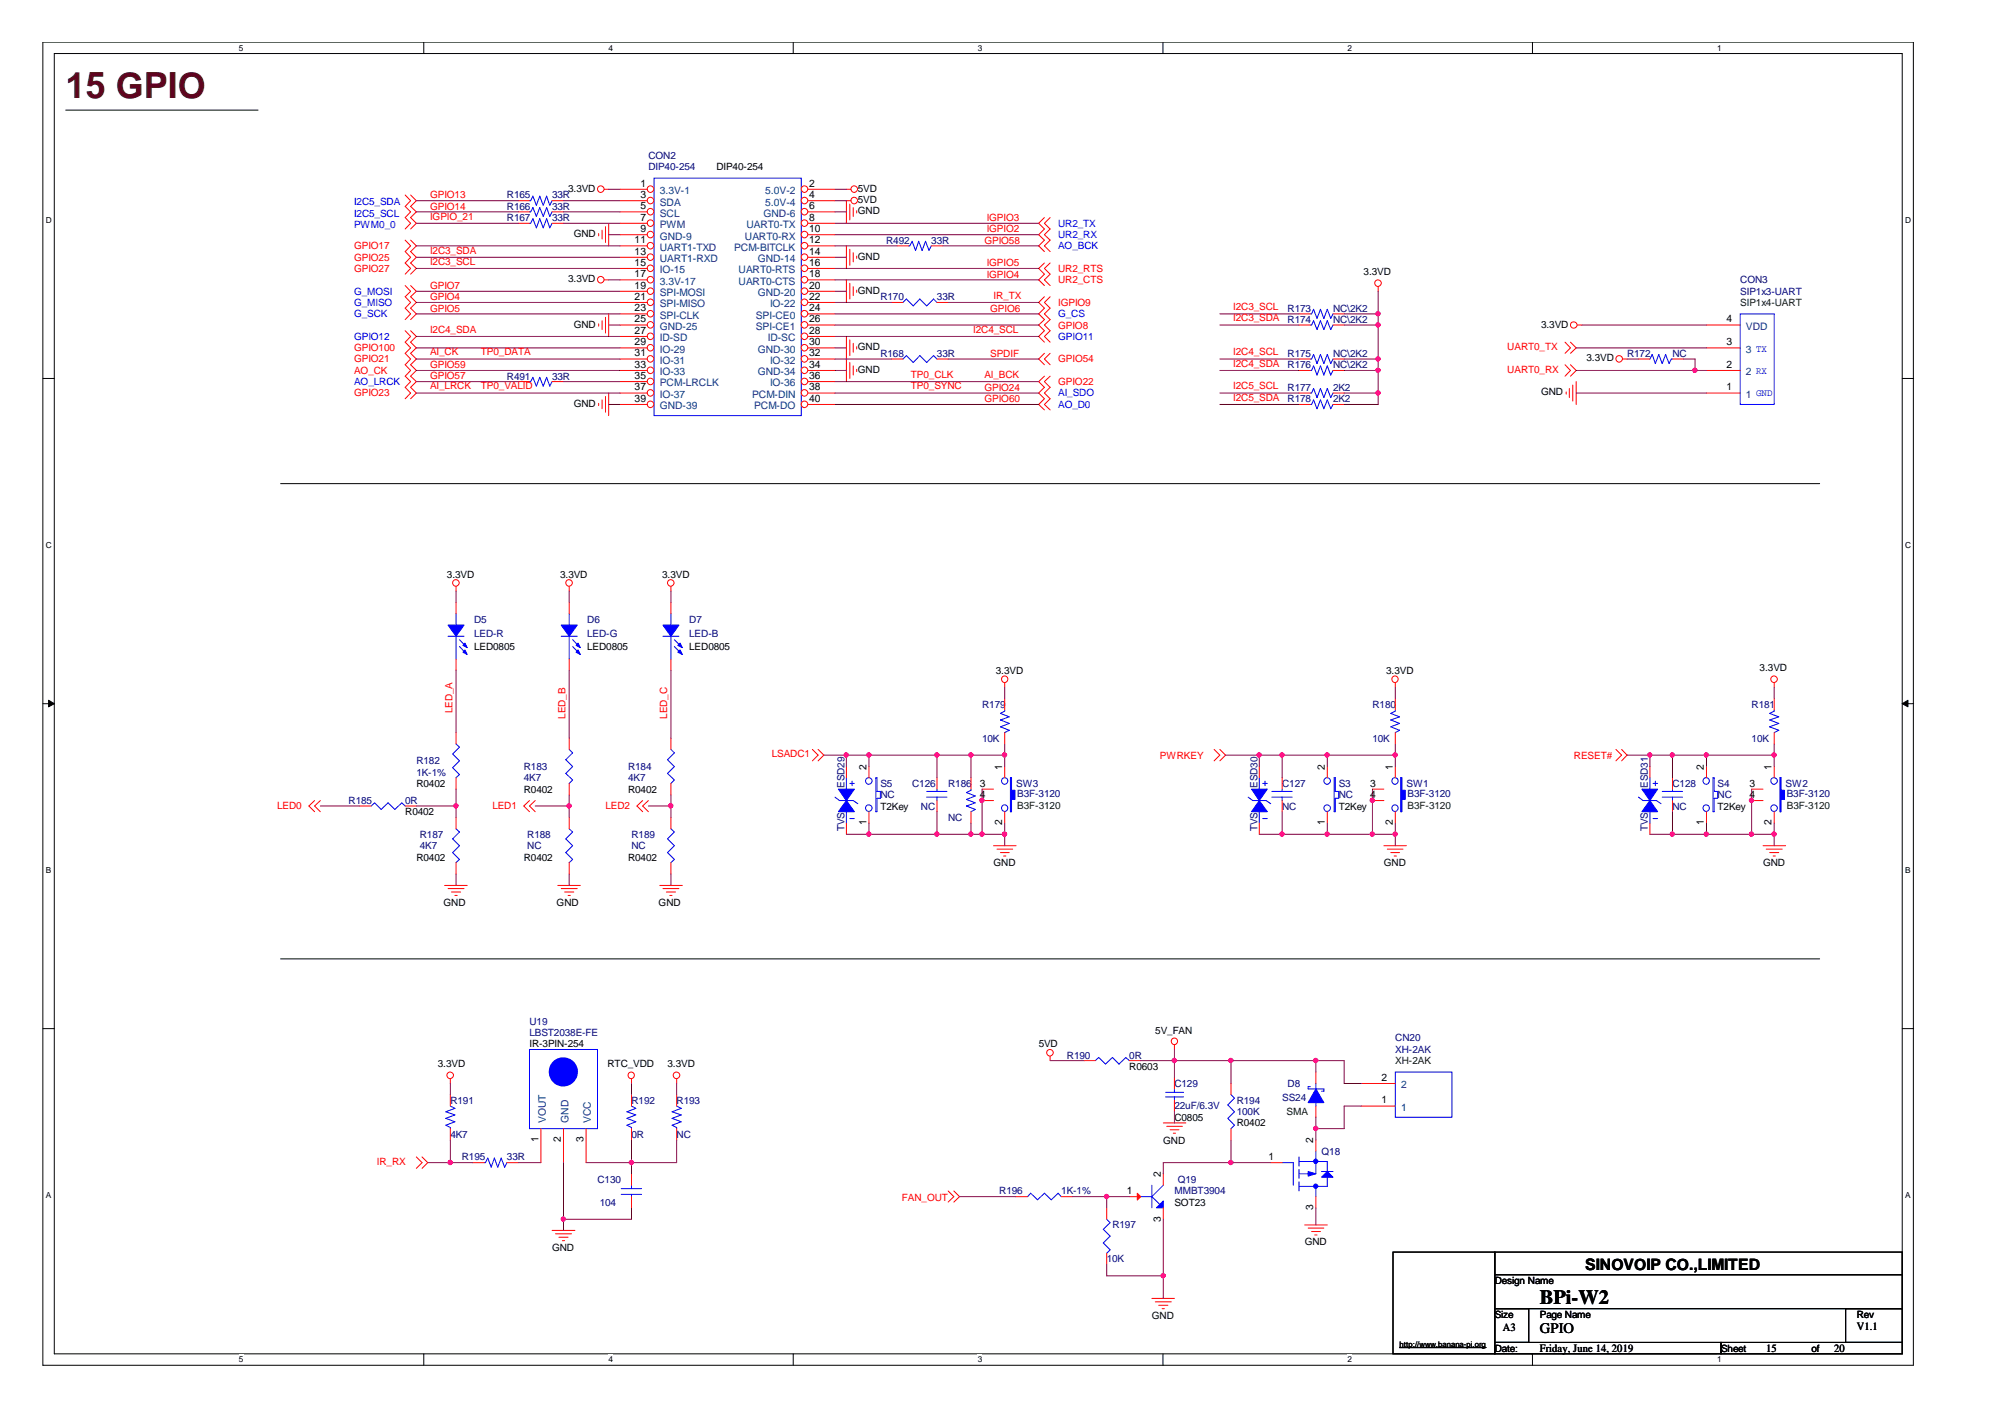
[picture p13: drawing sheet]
<svg xmlns="http://www.w3.org/2000/svg" width="297mm" height="210mm" viewBox="0 0 297 210" stroke-linecap="round" stroke-linejoin="round" font-family="sans-serif">
<defs><g id="words">
<text font-size="5.3" fill="#400000" x="9.7" y="14.5">15 GPIO</text>
<text font-size="3" x="228.1" y="193.2">BPi-W2</text>
<text font-size="2.3" x="234.9" y="188.1">SINOVOIP CO.,LIMITED</text>
<text font-size="2.2" x="228.1" y="197.4">GPIO</text>
<g font-size="1.7">
<text x="222.6" y="197.1">A3</text>
<text x="275.1" y="196.9">V1.1</text>
<text x="228.1" y="200.3">Friday, June 14, 2019</text>
<text x="261.7" y="200.3">15</text>
<text x="271.7" y="200.3">20</text>
</g>
<g font-size="1.5" fill="#000080">
<text x="96.1" y="23.6">CON2</text>
<text x="75.1" y="29.4">R165</text>
<text x="81.8" y="29.4">33R</text>
<text x="96.1" y="25.2">DIP40-254</text>
<text x="75.1" y="31.1">R166</text>
<text x="75.1" y="32.7">R167</text>
<text x="81.8" y="31.1">33R</text>
<text x="81.8" y="32.7">33R</text>
<text x="131.3" y="36.1">R492</text>
<text x="138" y="36.1">33R</text>
<text x="257.8" y="42">CON3</text>
<text x="130.4" y="44.5">R170</text>
<text x="138.8" y="44.5">33R</text>
<text x="190.8" y="46.2">R173</text>
<text x="190.8" y="47.9">R174</text>
<text x="197.5" y="46.2">NC\2K2</text>
<text x="197.5" y="47.9">NC\2K2</text>
<text x="257.8" y="43.7">SIP1x3-UART</text>
<text x="130.4" y="52.9">R168</text>
<text x="138.8" y="52.9">33R</text>
<text x="190.8" y="52.9">R175</text>
<text x="197.5" y="52.9">NC\2K2</text>
<text x="241" y="52.9">R172</text>
<text x="247.8" y="52.9">NC</text>
<text x="75.1" y="56.2">R491</text>
<text x="81.8" y="56.2">33R</text>
<text x="190.8" y="54.5">R176</text>
<text x="190.8" y="59.6">R178</text>
<text x="190.8" y="57.9">R177</text>
<text x="197.5" y="54.5">NC\2K2</text>
<text x="197.5" y="59.6">2K2</text>
<text x="197.5" y="57.9">2K2</text>
<text x="70.2" y="92.3">D5</text>
<text x="70.2" y="94.3">LED-R</text>
<text x="87" y="92.3">D6</text>
<text x="87" y="94.3">LED-G</text>
<text x="102.1" y="92.3">D7</text>
<text x="102.1" y="94.3">LED-B</text>
<text x="145.5" y="104.8">R179</text>
<text x="203.3" y="104.8">R180</text>
<text x="259.5" y="104.8">R181</text>
<text x="61.7" y="113.2">R182</text>
<text x="145.5" y="109.9">10K</text>
<text x="203.3" y="109.9">10K</text>
<text x="259.5" y="109.9">10K</text>
<text x="51.6" y="119.1">R185</text>
<text x="60" y="119.1">0R</text>
<text x="61.7" y="114.9">1K-1%</text>
<text x="77.6" y="114.1">R183</text>
<text x="77.6" y="115.8">4K7</text>
<text x="93" y="114.1">R184</text>
<text x="93" y="115.8">4K7</text>
<text x="125.1" y="116.7" transform="rotate(-90 125.1 116.7)">ESD29</text>
<text x="130.4" y="116.6">S5</text>
<text x="130.4" y="118.3">NC</text>
<text x="135.1" y="116.6">C126</text>
<text x="136.4" y="119.9">NC</text>
<text x="140.5" y="116.6">R186</text>
<text x="150.5" y="116.6">SW3</text>
<text x="150.7" y="118.1">B3F-3120</text>
<text x="186.3" y="116.7" transform="rotate(-90 186.3 116.7)">ESD30</text>
<text x="189.9" y="116.6">C127</text>
<text x="189.9" y="119.9">NC</text>
<text x="198.3" y="116.6">S3</text>
<text x="198.3" y="118.3">NC</text>
<text x="208.4" y="116.6">SW1</text>
<text x="208.5" y="118.1">B3F-3120</text>
<text x="244.1" y="116.7" transform="rotate(-90 244.1 116.7)">ESD31</text>
<text x="247.8" y="116.6">C128</text>
<text x="247.8" y="119.9">NC</text>
<text x="254.5" y="116.6">S4</text>
<text x="254.5" y="118.3">NC</text>
<text x="264.5" y="116.6">SW2</text>
<text x="264.7" y="118.1">B3F-3120</text>
<text x="62.2" y="124.1">R187</text>
<text x="62.2" y="125.8">4K7</text>
<text x="78.1" y="124.1">R188</text>
<text x="78.1" y="125.8">NC</text>
<text x="93.6" y="124.1">R189</text>
<text x="93.6" y="125.8">NC</text>
<text x="125.1" y="123.1" transform="rotate(-90 125.1 123.1)">TVS</text>
<text x="140.5" y="121.6">NC</text>
<text x="186.3" y="123.1" transform="rotate(-90 186.3 123.1)">TVS</text>
<text x="244.1" y="123.1" transform="rotate(-90 244.1 123.1)">TVS</text>
<text x="78.4" y="151.8">U19</text>
<text x="78.4" y="153.5">LBST2038E-FE</text>
<text x="206.7" y="154.3">CN20</text>
<text x="206.7" y="156">XH-2AK</text>
<text x="158.1" y="156.8">R190</text>
<text x="167.3" y="156.8">0R</text>
<text x="174" y="161">C129</text>
<text x="190.8" y="161">D8</text>
<text x="66.7" y="163.5">R191</text>
<text x="93.6" y="163.5">R192</text>
<text x="100.2" y="163.5">R193</text>
<text x="174" y="164.4">22uF/6.3V</text>
<text x="183.2" y="163.5">R194</text>
<text x="183.2" y="165.2">100K</text>
<text x="189.9" y="163.2">SS24</text>
<text x="66.7" y="168.5">4K7</text>
<text x="68.4" y="171.9">R195</text>
<text x="75.1" y="171.9">33R</text>
<text x="93.6" y="168.5">0R</text>
<text x="100.2" y="168.5">NC</text>
<text x="195.8" y="171">Q18</text>
<text x="88.5" y="175.2">C130</text>
<text x="88.9" y="178.6">104</text>
<text x="148" y="176.9">R196</text>
<text x="157.2" y="176.9">1K-1%</text>
<text x="174" y="176.9">MMBT3904</text>
<text x="174.5" y="175.2">Q19</text>
<text x="164.8" y="182">R197</text>
<text x="164" y="187">10K</text>
</g>
<g font-size="1.5" fill="#f00">
<text x="63.7" y="29.4">GPIO13</text>
<text x="63.7" y="31">GPIO14</text>
<text x="63.7" y="32.5">IGPIO_21</text>
<text x="146.2" y="34.4">IGPIO2</text>
<text x="146.2" y="32.7">IGPIO3</text>
<text x="52.5" y="36.9">GPIO17</text>
<text x="52.5" y="40.3">GPIO27</text>
<text x="52.5" y="38.6">GPIO25</text>
<text x="63.7" y="39.2">I2C3_SCL</text>
<text x="63.7" y="37.6">I2C3_SDA</text>
<text x="145.8" y="36.1">GPIO58</text>
<text x="146.2" y="39.4">IGPIO5</text>
<text x="146.2" y="41.1">IGPIO4</text>
<text x="156.8" y="40.3">UR2_RTS</text>
<text x="156.8" y="42">UR2_CTS</text>
<text x="63.7" y="46.2">GPIO5</text>
<text x="63.7" y="42.8">GPIO7</text>
<text x="63.7" y="44.5">GPIO4</text>
<text x="146.7" y="46.2">GPIO6</text>
<text x="147.2" y="44.3">IR_TX</text>
<text x="156.8" y="45.3">IGPIO9</text>
<text x="182.7" y="45.9">I2C3_SCL</text>
<text x="182.7" y="47.6">I2C3_SDA</text>
<text x="52.5" y="52">GPIO100</text>
<text x="52.5" y="53.7">GPIO21</text>
<text x="63.7" y="52.6">AI_CK</text>
<text x="63.7" y="49.3">I2C4_SDA</text>
<text x="71.2" y="52.6">TP0_DATA</text>
<text x="144.2" y="49.3">I2C4_SCL</text>
<text x="146.7" y="52.8">SPDIF</text>
<text x="156.8" y="48.7">GPIO8</text>
<text x="156.8" y="53.7">GPIO54</text>
<text x="182.7" y="52.6">I2C4_SCL</text>
<text x="223.3" y="51.9">UART0_TX</text>
<text x="52.5" y="55.4">AO_CK</text>
<text x="52.5" y="58.7">GPIO23</text>
<text x="63.7" y="56.2">GPIO57</text>
<text x="63.7" y="54.5">GPIO59</text>
<text x="63.7" y="57.7">AI_LRCK</text>
<text x="71.2" y="57.7">TP0_VALID</text>
<text x="135" y="57.7">TP0_SYNC</text>
<text x="135" y="56">TP0_CLK</text>
<text x="145.8" y="59.6">GPIO60</text>
<text x="145.8" y="57.9">GPIO24</text>
<text x="145.8" y="56">AI_BCK</text>
<text x="156.8" y="57.1">GPIO22</text>
<text x="182.7" y="54.3">I2C4_SDA</text>
<text x="182.7" y="57.7">I2C5_SCL</text>
<text x="182.7" y="59.4">I2C5_SDA</text>
<text x="223.3" y="55.2">UART0_RX</text>
<text x="67" y="105.7" transform="rotate(-90 67 105.7)">LED_A</text>
<text x="83.8" y="106.5" transform="rotate(-90 83.8 106.5)">LED_B</text>
<text x="98.8" y="106.5" transform="rotate(-90 98.8 106.5)">LED_C</text>
<text x="114.3" y="112.2">LSADC1</text>
<text x="171.8" y="112.4">PWRKEY</text>
<text x="233.2" y="112.4">RESET#</text>
<text x="41.1" y="119.8">LED0</text>
<text x="72.9" y="119.8">LED1</text>
<text x="89.7" y="119.8">LED2</text>
<text x="55.8" y="172.6">IR_RX</text>
<text x="133.6" y="177.9">FAN_OUT</text>
</g>
<g font-size="1.5">
<text x="84.2" y="28.4">3.3VD</text>
<text x="94.9" y="27.7">1</text>
<text x="94.9" y="29.4">3</text>
<text x="106.1" y="25.2">DIP40-254</text>
<text x="119.9" y="27.7">2</text>
<text x="119.9" y="29.4">4</text>
<text x="127.1" y="28.4">5VD</text>
<text x="85" y="35.1">GND</text>
<text x="94.9" y="31">5</text>
<text x="94.9" y="32.7">7</text>
<text x="94.9" y="34.4">9</text>
<text x="119.9" y="32.7">8</text>
<text x="119.9" y="34.4">10</text>
<text x="119.9" y="31">6</text>
<text x="127.1" y="30.1">5VD</text>
<text x="127.1" y="31.8">GND</text>
<text x="84.2" y="41.8">3.3VD</text>
<text x="94" y="36">11</text>
<text x="94" y="37.7">13</text>
<text x="94" y="39.4">15</text>
<text x="94" y="41.1">17</text>
<text x="119.9" y="36">12</text>
<text x="119.9" y="37.7">14</text>
<text x="119.9" y="39.4">16</text>
<text x="119.9" y="41.1">18</text>
<text x="127.1" y="38.5">GND</text>
<text x="202" y="40.8">3.3VD</text>
<text x="94" y="42.8">19</text>
<text x="94" y="44.4">21</text>
<text x="94" y="46.1">23</text>
<text x="94" y="47.8">25</text>
<text x="119.9" y="42.8">20</text>
<text x="119.9" y="44.4">22</text>
<text x="119.9" y="46.1">24</text>
<text x="119.9" y="47.8">26</text>
<text x="127.1" y="43.5">GND</text>
<text x="255.8" y="47.8">4</text>
<text x="85" y="48.5">GND</text>
<text x="94" y="49.5">27</text>
<text x="94" y="51.2">29</text>
<text x="94" y="52.8">31</text>
<text x="119.9" y="49.5">28</text>
<text x="119.9" y="51.2">30</text>
<text x="119.9" y="52.8">32</text>
<text x="127.1" y="51.9">GND</text>
<text x="228.3" y="48.5">3.3VD</text>
<text x="235" y="53.5">3.3VD</text>
<text x="255.8" y="51.2">3</text>
<text x="94" y="54.5">33</text>
<text x="94" y="56.1">35</text>
<text x="94" y="57.8">37</text>
<text x="94" y="59.5">39</text>
<text x="119.9" y="54.5">34</text>
<text x="119.9" y="56.1">36</text>
<text x="119.9" y="57.8">38</text>
<text x="119.9" y="59.5">40</text>
<text x="127.1" y="55.2">GND</text>
<text x="228.3" y="58.6">GND</text>
<text x="255.8" y="57.8">1</text>
<text x="255.8" y="54.5">2</text>
<text x="85" y="60.3">GND</text>
<text x="66.2" y="85.6">3.3VD</text>
<text x="83" y="85.6">3.3VD</text>
<text x="98.1" y="85.6">3.3VD</text>
<text x="70.2" y="96.3">LED0805</text>
<text x="87" y="96.3">LED0805</text>
<text x="102.1" y="96.3">LED0805</text>
<text x="147.5" y="99.8">3.3VD</text>
<text x="205.4" y="99.8">3.3VD</text>
<text x="260.7" y="99.5">3.3VD</text>
<text x="61.7" y="116.6">R0402</text>
<text x="77.6" y="117.4">R0402</text>
<text x="93" y="117.4">R0402</text>
<text x="128.4" y="114" transform="rotate(-90 128.4 114)">2</text>
<text x="130.4" y="119.9">T2Key</text>
<text x="145.2" y="116.5">3</text>
<text x="145.2" y="118.2">4</text>
<text x="148.5" y="114" transform="rotate(-90 148.5 114)">1</text>
<text x="196.3" y="114" transform="rotate(-90 196.3 114)">2</text>
<text x="198.3" y="119.9">T2Key</text>
<text x="203" y="116.5">3</text>
<text x="203" y="118.2">4</text>
<text x="206.3" y="114" transform="rotate(-90 206.3 114)">1</text>
<text x="252.4" y="114" transform="rotate(-90 252.4 114)">2</text>
<text x="254.5" y="119.9">T2Key</text>
<text x="259.2" y="116.5">3</text>
<text x="259.2" y="118.2">4</text>
<text x="262.5" y="114" transform="rotate(-90 262.5 114)">1</text>
<text x="60" y="120.7">R0402</text>
<text x="128.4" y="122.3" transform="rotate(-90 128.4 122.3)">1</text>
<text x="148.5" y="122.3" transform="rotate(-90 148.5 122.3)">2</text>
<text x="196.3" y="122.3" transform="rotate(-90 196.3 122.3)">1</text>
<text x="206.3" y="122.3" transform="rotate(-90 206.3 122.3)">2</text>
<text x="252.4" y="122.3" transform="rotate(-90 252.4 122.3)">1</text>
<text x="262.5" y="122.3" transform="rotate(-90 262.5 122.3)">2</text>
<text x="61.7" y="127.5">R0402</text>
<text x="77.6" y="127.5">R0402</text>
<text x="93" y="127.5">R0402</text>
<text x="147.2" y="128.3">GND</text>
<text x="205" y="128.3">GND</text>
<text x="261.2" y="128.3">GND</text>
<text x="65.7" y="134.2">GND</text>
<text x="82.5" y="134.2">GND</text>
<text x="97.6" y="134.2">GND</text>
<text x="78.4" y="155.1">IR-3PIN-254</text>
<text x="153.9" y="155.1">5VD</text>
<text x="171.2" y="153.1">5V_FAN</text>
<text x="64.9" y="158.1">3.3VD</text>
<text x="90" y="158.1">RTC_VDD</text>
<text x="98.9" y="158.1">3.3VD</text>
<text x="167.3" y="158.5">R0603</text>
<text x="204.7" y="160.1">2</text>
<text x="174" y="166">C0805</text>
<text x="183.2" y="166.8">R0402</text>
<text x="204.7" y="163.5">1</text>
<text x="79.8" y="169.2" transform="rotate(-90 79.8 169.2)">1</text>
<text x="83.1" y="169.2" transform="rotate(-90 83.1 169.2)">2</text>
<text x="86.4" y="169.2" transform="rotate(-90 86.4 169.2)">3</text>
<text x="172.3" y="169.4">GND</text>
<text x="187.9" y="171.8">1</text>
<text x="194.6" y="169.3" transform="rotate(-90 194.6 169.3)">2</text>
<text x="167" y="176.9">1</text>
<text x="172" y="174.4" transform="rotate(-90 172 174.4)">2</text>
<text x="174" y="178.6">SOT23</text>
<text x="194.6" y="179.3" transform="rotate(-90 194.6 179.3)">3</text>
<text x="81.8" y="185.3">GND</text>
<text x="172" y="180.9" transform="rotate(-90 172 180.9)">3</text>
<text x="193.3" y="184.5">GND</text>
<text x="221.4" y="190.2">Design Name</text>
<text x="170.6" y="195.4">GND</text>
<text x="221.4" y="195.2">Size</text>
<text x="228.1" y="195.2">Page Name</text>
<text x="275.1" y="195.2">Rev</text>
<text x="221.4" y="200.2">Date:</text>
<text x="255" y="200.2">Sheet</text>
<text x="268.4" y="200.2">of</text>
</g>
<g font-size="1.5" fill="#004080">
<text x="97.7" y="28.8">3.3V-1</text>
<text x="113.4" y="28.8">5.0V-2</text>
<text x="97.7" y="30.5">SDA</text>
<text x="97.7" y="32.1">SCL</text>
<text x="97.7" y="33.8">PWM</text>
<text x="97.7" y="35.5">GND-9</text>
<text x="110.4" y="35.5">UART0-RX</text>
<text x="110.6" y="33.8">UART0-TX</text>
<text x="113.1" y="32.1">GND-6</text>
<text x="113.4" y="30.5">5.0V-4</text>
<text x="97.7" y="37.1">UART1-TXD</text>
<text x="97.7" y="38.8">UART1-RXD</text>
<text x="97.7" y="40.5">IO-15</text>
<text x="108.8" y="37.1">PCM-BITCLK</text>
<text x="109.4" y="40.5">UART0-RTS</text>
<text x="112.3" y="38.8">GND-14</text>
<text x="97.7" y="42.2">3.3V-17</text>
<text x="97.7" y="43.9">SPI-MOSI</text>
<text x="97.7" y="45.5">SPI-MISO</text>
<text x="97.7" y="47.2">SPI-CLK</text>
<text x="109.4" y="42.2">UART0-CTS</text>
<text x="112" y="47.2">SPI-CE0</text>
<text x="112.3" y="43.9">GND-20</text>
<text x="114.1" y="45.5">IO-22</text>
<text x="97.7" y="48.9">GND-25</text>
<text x="97.7" y="50.6">ID-SD</text>
<text x="97.7" y="52.3">IO-29</text>
<text x="97.7" y="53.9">IO-31</text>
<text x="112" y="48.9">SPI-CE1</text>
<text x="112.3" y="52.3">GND-30</text>
<text x="113.7" y="50.6">ID-SC</text>
<text x="114.1" y="53.9">IO-32</text>
<text x="258.7" y="52.3">3 TX</text>
<text x="258.7" y="48.9">VDD</text>
<text x="97.7" y="55.6">IO-33</text>
<text x="97.7" y="57.2">PCM-LRCLK</text>
<text x="97.7" y="58.9">IO-37</text>
<text x="111.4" y="58.9">PCM-DIN</text>
<text x="112.3" y="55.6">GND-34</text>
<text x="114.1" y="57.2">IO-36</text>
<text x="258.7" y="58.9">1 GND</text>
<text x="258.7" y="55.6">2 RX</text>
<text x="97.7" y="60.6">GND-39</text>
<text x="111.7" y="60.6">PCM-DO</text>
<text x="207.6" y="161.2">2</text>
<text x="80.9" y="166.3" transform="rotate(-90 80.9 166.3)">VOUT</text>
<text x="84.2" y="166.3" transform="rotate(-90 84.2 166.3)">GND</text>
<text x="87.5" y="166.3" transform="rotate(-90 87.5 166.3)">VCC</text>
<text x="207.6" y="164.6">1</text>
</g>
<g font-size="1.5" fill="#00f">
<text x="52.5" y="33.8">PWM0_0</text>
<text x="52.5" y="32.1">I2C5_SCL</text>
<text x="52.5" y="30.4">I2C5_SDA</text>
<text x="156.8" y="35.3">UR2_RX</text>
<text x="156.8" y="33.6">UR2_TX</text>
<text x="156.8" y="36.9">AO_BCK</text>
<text x="52.5" y="45.3">G_MISO</text>
<text x="52.5" y="47">G_SCK</text>
<text x="52.5" y="43.7">G_MOSI</text>
<text x="156.8" y="47">G_CS</text>
<text x="52.5" y="50.3">GPIO12</text>
<text x="156.8" y="50.3">GPIO11</text>
<text x="52.5" y="57.1">AO_LRCK</text>
<text x="156.8" y="58.7">AI_SDO</text>
<text x="156.8" y="60.4">AO_D0</text>
</g>
<g font-size="1.5" fill="#004000">
<text x="257.8" y="45.3">SIP1x4-UART</text>
<text x="150.7" y="119.8">B3F-3120</text>
<text x="208.5" y="119.8">B3F-3120</text>
<text x="264.7" y="119.8">B3F-3120</text>
<text x="206.7" y="157.7">XH-2AK</text>
<text x="190.6" y="165.2">SMA</text>
</g>
<g font-size="1.2">
<text x="35.4" y="7.5">5</text>
<text x="90.1" y="7.5">4</text>
<text x="144.9" y="7.5">3</text>
<text x="199.6" y="7.5">2</text>
<text x="254.4" y="7.5">1</text>
<text x="6.8" y="33.1">D</text>
<text x="282.2" y="33.1">D</text>
<text x="6.8" y="81.2">C</text>
<text x="282.2" y="81.2">C</text>
<text x="6.8" y="129.4">B</text>
<text x="282.2" y="129.4">B</text>
<text x="6.8" y="177.5">A</text>
<text x="282.2" y="177.5">A</text>
<text x="35.4" y="201.8">5</text>
<text x="90.1" y="201.8">4</text>
<text x="144.9" y="201.8">3</text>
<text x="199.6" y="201.8">2</text>
<text x="254.4" y="201.8">1</text>
</g>
<text font-size="1.1" x="207.3" y="199.5">http://www.banana-pi.org</text>
</g></defs>
<path d="M6.3 6.2h277.2v196h-277.2zM8 7.9h273.8v192.6h-273.8z" fill="none" stroke="#000" stroke-width=".15"/>
<g fill="#fff">
<path d="M35.4 6.4h.6v1.4h-.6z"/>
<path d="M35.4 200.7h.6v1.4h-.6z"/>
</g>
<path d="M62.8 6.2v1.7M62.8 200.5v1.7" fill="none" stroke="#000" stroke-width=".15"/>
<g fill="#fff">
<path d="M90.1 6.4h.7v1.4h-.7z"/>
<path d="M90.1 200.7h.7v1.4h-.7z"/>
</g>
<path d="M117.5 6.2v1.7M117.5 200.5v1.7" fill="none" stroke="#000" stroke-width=".15"/>
<g fill="#fff">
<path d="M144.9 6.4h.6v1.4h-.6z"/>
<path d="M144.9 200.7h.6v1.4h-.6z"/>
</g>
<path d="M172.3 6.2v1.7M172.3 200.5v1.7" fill="none" stroke="#000" stroke-width=".15"/>
<g fill="#fff">
<path d="M199.6 6.4h.7v1.4h-.7z"/>
<path d="M199.6 200.7h.7v1.4h-.7z"/>
</g>
<path d="M227 6.2v1.7M227 200.5v1.7" fill="none" stroke="#000" stroke-width=".15"/>
<g fill="#fff">
<path d="M254.4 6.4h.6v1.4h-.6z"/>
<path d="M254.4 200.7h.6v1.4h-.6z"/>
<path d="M6.8 31.9h.8v1.4h-.8z"/>
<path d="M282.2 31.9h.9v1.4h-.9z"/>
<path d="M6.8 80.1h.8v1.4h-.8z"/>
<path d="M282.2 80.1h.9v1.4h-.9z"/>
</g>
<path d="M6.3 56.1h1.7M281.8 56.1h1.7" fill="none" stroke="#000" stroke-width=".15"/>
<g fill="#fff">
<path d="M6.8 128.2h.7v1.4h-.7z"/>
<path d="M282.2 128.2h.8v1.4h-.8z"/>
</g>
<path d="M6.3 104.2h1.7M281.8 104.2h1.7" fill="none" stroke="#000" stroke-width=".15"/>
<g fill="#000" stroke="#000" stroke-width=".15">
<path d="M7.2 103.7l.8 .5-.8 .5z" fill-rule="evenodd"/>
<path d="M281.8 104.2l.9-.5v1z" fill-rule="evenodd"/>
</g>
<g fill="#fff">
<path d="M6.8 176.4h.7v1.4h-.7z"/>
<path d="M282.2 176.4h.8v1.4h-.8z"/>
</g>
<path d="M9.7 16.3h28.5M41.6 71.6h228M6.3 152.4h1.7M41.6 142h228M281.8 152.4h1.7M206.4 185.5h15v15h-15zM221.4 185.5h60.4v3.3h-60.4zM221.4 188.8h60.4v5.1h-60.4zM221.4 193.9h5.1v5h-5.1zM221.4 198.9h33.6v1.6h-33.6zM255 198.9h26.8v1.6h-26.8zM273.4 193.9h8.4v5h-8.4z" fill="none" stroke="#000" stroke-width=".15"/>
<g fill="none" stroke="#f00" stroke-width=".15">
<path d="M60 28.9l.8 .8-.8 .9 .8 .8-.8 .8 .8 .9-.8 .8M60 35.6l.8 .8-.8 .9 .8 .8-.8 .9 .8 .8-.8 .8M60.8 28.9l.9 .8-.9 .9 .9 .8-.9 .8 .9 .9-.9 .8M60.8 35.6l.9 .8-.9 .9 .9 .8-.9 .9 .9 .8-.9 .8M76.8 31.4h1.6M76.8 33.1h1.6M81.8 31.4h1.7M81.8 33.1h1.7M88.7 34.6v.3M89.2 34.1v1.3M89.5 28h.7M89.7 33.6v2.3"/>
<path d="M90.2 33.1v3.3M125.4 28h.7M125.4 36.4v3.4M125.9 30.2v2.4M125.9 36.9v2.4M126.1 29.7h-.7v3.4M126.4 30.7v1.4M126.4 37.4v1.4M126.9 31.2v.4M126.9 37.9v.4M132.9 36.4h1.7M138 36.4h1.7"/>
<path d="M154.7 32.2l-.8 .9 .8 .8-.8 .9 .8 .8-.8 .8 .8 .9M154.7 39l-.8 .8 .8 .8-.8 .9 .8 .8M155.6 32.2l-.9 .9 .9 .8-.9 .9 .9 .8-.9 .8 .9 .9M155.6 39l-.9 .8 .9 .8-.9 .9 .9 .8M60 42.3l.8 .9-.8 .8 .8 .8-.8 .8 .8 .9-.8 .8M60 49l.8 .8-.8 .9 .8 .8-.8 .8 .8 .9-.8 .8 .8 .9-.8 .8 .8 .8-.8 .9 .8 .8-.8 .9M60.8 42.3l.9 .9-.9 .8 .9 .8-.9 .8 .9 .9-.9 .8M60.8 49l.9 .8-.9 .9 .9 .8-.9 .8 .9 .9-.9 .8 .9 .9-.9 .8 .9 .8-.9 .9 .9 .8-.9 .9M76.8 56.5h1.6M81.8 56.5h1.7M88.7 48v.3M88.7 59.7v.4"/>
<path d="M89.2 47.5v1.3M89.2 59.2v1.4M89.5 41.5h.7M89.7 47v2.3M89.7 58.7v2.4M90.2 46.5v3.3M90.2 58.2v3.4M125.4 41.5v3.3M125.4 49.8v6.7M125.9 42v2.3M125.9 50.3v2.4M125.9 53.7v2.4"/>
<path d="M126.4 42.5v1.3M126.4 50.9v1.3M126.4 54.2v1.4M126.9 43v.3M126.9 51.4v.3M126.9 54.7v.3M132.1 53.2h1.7M132.1 44.8h1.7M138.8 53.2h1.7M138.8 44.8h1.7M154.7 44l-.8 .8 .8 .8-.8 .9 .8 .8-.8 .8 .8 .9-.8 .8 .8 .9M154.7 52.3l-.8 .9 .8 .8"/>
<path d="M154.7 55.7l-.8 .8 .8 .9-.8 .8 .8 .9-.8 .8 .8 .8M155.6 44l-.9 .8 .9 .8-.9 .9 .9 .8-.9 .8 .9 .9-.9 .8 .9 .9M155.6 52.3l-.9 .9 .9 .8M155.6 55.7l-.9 .8 .9 .9-.9 .8 .9 .9-.9 .8 .9 .8M192.4 48.1h1.7M192.4 53.2h1.7M192.4 54.9h1.7M192.4 46.5h1.7M192.4 59.9h1.7M192.4 58.2h1.7M197.5 48.1h1.6M197.5 53.2h1.6"/>
<path d="M197.5 54.9h1.6M197.5 46.5h1.6M197.5 59.9h1.6M197.5 58.2h1.6M204.2 42.5v.7M231.9 54l.8 .9-.8 .8M231.9 50.7l.8 .8-.8 .8M232 58.1v.3M232.5 57.5v1.4M232.7 54l.8 .9-.8 .8M232.7 50.7l.8 .8-.8 .8M233 57v2.4"/>
<path d="M233.5 56.5v3.4M233.7 48.1h.7M240.4 53.2h.6M242.7 53.2h1.7M247.8 53.2h1.6M67.6 86.9v.7M67.6 89.3v1.6M67.6 97.6v1.7M84.3 86.9v.7M84.3 89.3v1.6M84.3 97.6v1.7M99.4 86.9v.7"/>
<path d="M99.4 89.3v1.6M99.4 97.6v1.7M46.6 118.6l-.8 .8 .8 .8M47.5 118.6l-.9 .8 .9 .8M53.3 119.4h1.7M60 119.4h1.7M78.4 118.6l-.8 .8 .8 .8M79.3 118.6l-.9 .8 .9 .8M84.3 109.4v1.6M84.3 116v1.7M95.2 118.6l-.8 .8 .8 .8M96.1 118.6l-.9 .8 .9 .8"/>
<path d="M99.4 109.4v1.6M99.4 116v1.7M120.4 111l.8 .9-.8 .8M121.2 111l.8 .9-.8 .8M125.4 113.6v1.6M128.7 113.6v1.6M138.8 115.2v1.7M138.8 118.6v1.6M143.8 115.2v1.7M145.5 116.9h1.7M145.5 118.6h1.7M148.8 101.1v.7"/>
<path d="M148.8 103.5v1.7M148.8 108.5v1.7M148.8 113.6v1.6M179.9 111l.8 .9-.8 .8M180.7 111l.9 .9-.9 .8M186.6 113.6v1.6M189.9 115.2v1.7M189.9 118.6v1.6M206.7 101.1v.7M206.7 103.5v1.7M206.7 108.5v1.7M239.4 111l.8 .9-.8 .8"/>
<path d="M240.2 111l.8 .9-.8 .8M244.4 113.6v1.6M247.8 115.2v1.7M247.8 118.6v1.6M252.8 113.6v1.6M259.5 116.9h1.7M259.5 118.6h1.7M262.8 101.1v.7M262.8 103.5v1.7M262.8 108.5v1.7M262.8 113.6v1.6M65.9 131.2h3.3"/>
<path d="M66.4 131.6h2.3M66.9 132.1h1.3M67.4 132.6h.3M67.6 121.1v1.7M67.6 127.8v1.7M82.6 131.2h3.4M83.1 131.6h2.4M83.7 132.1h1.3M84.2 132.6h.3M84.3 121.1v1.7M84.3 127.8v1.7M97.7 131.2h3.4"/>
<path d="M98.2 131.6h2.4M98.7 132.1h1.4M99.2 132.6h.4M99.4 121.1v1.7M99.4 127.8v1.7M125.4 121.9v1.7M128.7 120.2v1.7M143.8 120.2v1.7M147.2 125.3h3.3M147.7 125.8h2.3M148.2 126.3h1.3M148.7 126.8h.3"/>
<path d="M148.8 120.2v1.7M186.6 121.9v1.7M205 125.3h3.4M205.5 125.8h2.4M206 126.3h1.3M206.5 126.8h.4M244.4 121.9v1.7M252.8 120.2v1.7M261.2 125.3h3.3M261.7 125.8h2.3M262.2 126.3h1.3M262.7 126.8h.3"/>
<path d="M262.8 120.2v1.7M66.7 159.8v.7M93.6 159.8v.7M100.2 159.8v.7M155.6 156.5v.6M160.6 157.1h1.7M167.3 157.1h1.7M174 154.8v.7M174 159.7v1.6M194.9 158.8v1.7M61.7 171.4l.8 .8-.8 .9M62.5 171.4l.9 .8-.9 .9"/>
<path d="M66.7 162.2v1.6M66.7 167.2v1.7M70.1 172.2h1.7M75.1 172.2h1.7M80.1 167.2v5M83.5 167.2v5M86.8 167.2v5M93.6 173.9v1.7M93.6 177.3v1.6M100.2 162.2v1.6M100.2 167.2v1.7M140.5 176.4l.8 .9-.8 .8"/>
<path d="M141.3 176.4l.9 .9-.9 .8M150.5 177.3h1.7M157.2 177.3h1.7M164 178.9v1.7M167.3 177.3h1.7M172.3 166.3h3.4M172.3 173.9v1.7M172.3 178.9v1.7M172.8 166.8h2.4M173.4 167.4h1.3M173.8 167.9h.4M174 163v1.7"/>
<path d="M182.4 160.5v1.7M182.4 167.2v1.7M188.3 172.2h1.6M194.9 163.8v1.7M194.9 168.9v1.6M194.9 177.3v1.6M201.7 163.8h5M201.7 160.5h5M81.8 182.3h3.4M82.3 182.8h2.4M82.8 183.3h1.4M83.3 183.8h.4"/>
<path d="M164 185.6v1.7M170.6 192.3h3.4M171.2 192.8h2.3M171.7 193.4h1.3M172.2 193.9h.3M193.3 181.5h3.3M193.8 181.9h2.3M194.3 182.4h1.3M194.8 182.9h.3"/>
<circle cx="89" cy="28" r=".49"/>
<circle cx="126.6" cy="28" r=".49"/>
<circle cx="126.6" cy="29.7" r=".49"/>
<circle cx="89" cy="41.4" r=".49"/>
<circle cx="204.2" cy="41.9" r=".49"/>
<circle cx="233.2" cy="48.1" r=".48"/>
<circle cx="239.9" cy="53.2" r=".49"/>
<circle cx="67.5" cy="86.3" r=".49"/>
<circle cx="84.3" cy="86.3" r=".49"/>
<circle cx="99.4" cy="86.3" r=".49"/>
<circle cx="148.8" cy="100.6" r=".48"/>
<circle cx="206.7" cy="100.6" r=".48"/>
<circle cx="262.8" cy="100.6" r=".49"/>
<circle cx="66.7" cy="159.3" r=".49"/>
<circle cx="93.5" cy="159.3" r=".48"/>
<circle cx="100.2" cy="159.3" r=".49"/>
<circle cx="155.6" cy="155.9" r=".49"/>
<circle cx="174" cy="154.3" r=".48"/>
</g>
<path d="M207.3 199.6h12.8" fill="none" stroke="#000" stroke-width=".18"/>
<g fill="none" stroke="#00f" stroke-width=".15">
<path d="M78.4 31.4h.2l.4-.7 .5 1.4 .5-1.4 .5 1.4 .5-1.4 .4 1.4 .4-.7M78.4 33.1h.2l.4-.7 .5 1.4 .5-1.4 .5 1.4 .5-1.4 .4 1.4 .4-.7M96.9 26.4h21.8v35.2h-21.8zM134.6 36.4h.2l.3-.7 .5 1.4 .5-1.4 .5 1.4 .5-1.4 .5 1.4 .4-.7M78.4 56.5h.2l.4-.6 .5 1.3 .5-1.3 .5 1.3 .5-1.3 .4 1.3 .4-.7M133.8 44.8l.5-.5 1 1 1-1 1 1 1-1 .5 .5M133.8 53.2l.5-.5 1 1 1-1 1 1 1-1 .5 .5M194.1 54.9h.2l.3-.7 .5 1.4 .5-1.4 .5 1.4 .5-1.4 .5 1.4 .4-.7M194.1 46.5h.2l.3-.7 .5 1.4 .5-1.4 .5 1.4 .5-1.4 .5 1.4 .4-.7M194.1 59.9h.2l.3-.7 .5 1.4 .5-1.4 .5 1.4 .5-1.4 .5 1.4 .4-.7M194.1 53.2h.2l.3-.7 .5 1.4 .5-1.4 .5 1.4 .5-1.4 .5 1.4 .4-.7M194.1 48.1h.2l.3-.6 .5 1.3 .5-1.3 .5 1.3 .5-1.3 .5 1.3 .4-.7"/>
<path d="M194.1 58.2h.2l.3-.7 .5 1.4 .5-1.4 .5 1.4 .5-1.4 .5 1.4 .4-.7M244.4 53.2l.4-.7 .4 1.4 .5-1.4 .6 1.4 .5-1.4 .5 1.4 .3-.7h.2M66.4 94.2h2.3M67.6 90.9v1.7M67.6 94.2v3.4M68.1 94.8l.9 1M68.1 95.8l.9 1M83.1 94.2h2.4M84.3 90.9v1.7M84.3 94.2v3.4M84.8 94.8l1 1M84.8 95.8l1 1"/>
<path d="M98.2 94.2h2.4M99.4 90.9v1.7M99.4 94.2v3.4M99.9 94.8l1 1M99.9 95.8l1 1M55 119.4l.5-.5 1 1 1-1 1 1 1-1 .5 .5M84.3 111l.5 .5-1 1 1 1.1-1 1 1 .9-.5 .5M99.4 111l.5 .5-1 1 1 1.1-1 1 1 .9-.5 .5M123.7 118.1l.7 .5h2l.7 .5M124.5 117.1h1.7M125.4 115.2v1.7M125.9 116h.7"/>
<path d="M126.2 115.7v.7M129.8 115.2h.1v2h.5v1.1h-.5v1.9h-.1zM137.3 117.2h3M137.3 118.1h3M138.8 116.9v.3M138.8 118.1v.5M143.8 116.9v.2l-.6 .3 1.3 .5-1.3 .5 1.3 .5-1.3 .5 1.3 .5-.7 .3M148.8 105.2v.1l-.6 .4 1.3 .5-1.3 .5 1.3 .5-1.3 .5 1.3 .5-.7 .3M149.7 115.2h.2M184.9 118.1l.7 .5h2l.7 .5M185.8 117.1h1.6M186.6 115.2v1.7"/>
<path d="M187.1 116h.6M187.4 115.7v.7M188.4 117.2h3M188.4 118.1h3M189.9 116.9v.3M189.9 118.1v.5M206.7 105.2v.1l-.7 .4 1.3 .5-1.3 .5 1.3 .5-1.3 .5 1.3 .5-.6 .3M242.7 118.1l.7 .5h2l.7 .5M243.6 117.1h1.6M244.4 115.2v1.7M244.9 116h.7M245.2 115.7v.7"/>
<path d="M246.3 117.2h3M246.3 118.1h3M247.8 116.9v.3M247.8 118.1v.5M253.8 115.2h.2v2h.5v1.1h-.5v1.9h-.2zM262.8 105.2v.1l-.6 .4 1.3 .5-1.3 .5 1.3 .5-1.3 .5 1.3 .5-.7 .3M263.7 115.2h.2M67.6 122.8l.5 .4-1 1.1 1 1-1 1 1 1-.5 .5M84.3 122.8l.5 .4-1 1.1 1 1-1 1 1 1-.5 .5M99.4 122.8l.5 .4-1 1.1 1 1-1 1 1 1-.5 .5M125.4 120.2v1.7M125.9 121.3h.7"/>
<path d="M149.7 120.2h.2M186.6 120.2v1.7M187.1 121.3h.6M244.4 120.2v1.7M244.9 121.3h.7M263.7 120.2h.2M78.4 155.5h10.1v11.7h-10.1zM162.3 157.1l.5-.5 1 1 1-1 1 1 1-1 .5 .5M206.7 158.8h8.4v6.7h-8.4zM66.7 163.8l.7 .4-1.4 .5 1.4 .5-1.4 .5 1.4 .5-1.4 .5 .7 .3v.2M71.8 172.2h.1l.4-.7 .5 1.4 .4-1.4 .5 1.4 .6-1.4 .5 1.4 .3-.7M92 176.1h3"/>
<path d="M92 176.9h3M93.6 175.6v.5M93.6 176.9v.4M100.2 163.8l.7 .4-1.3 .5 1.3 .5-1.3 .5 1.3 .5-1.3 .5 .6 .3v.2M152.2 177.3l.5-.5 1 .9 1-.9 1 .9 1.1-.9 .4 .5M169 177.3h1.6M170.6 177.3l1.2 1.1M170.6 175.6v3.3M172.3 175.6l-1.7 1.7M172.7 161.8h2.6M172.7 162.5h2.6M174 161.3v.5"/>
<path d="M174 162.5v.5M182.4 162.2l.5 .5-1 1 1 1-1 1 1 1-.5 .5M189.9 172.2h1.7v3.4M192.4 171.4v1.3M192.4 173.2v1.4M192.4 175.1v1.3M192.4 172.1h4.2v1.4M192.4 173.9h1.7M194.1 161h-.3v.3h2.3v.3h-.3M194.9 160.5v.8M194.9 163.3v.5M194.9 170.5v3.4"/>
<path d="M194.9 175.7v1.6M195.8 173.5h1.7M196.6 174.4v1.3h-4.2M164 180.6l.5 .5-1.1 1 1.1 1-1.1 1 1.1 1-.5 .5"/>
<circle cx="128.7" cy="115.7" r=".49"/>
<circle cx="128.7" cy="119.7" r=".49"/>
<circle cx="148.8" cy="115.7" r=".48"/>
<circle cx="148.8" cy="119.7" r=".48"/>
<circle cx="252.8" cy="119.7" r=".48"/>
<circle cx="252.8" cy="115.7" r=".48"/>
<circle cx="262.8" cy="115.7" r=".49"/>
<circle cx="262.8" cy="119.7" r=".49"/>
</g>
<g fill="#00f" stroke="#00f" stroke-width=".15">
<path d="M83.1 92.6h2.4l-1.2 1.6z" fill-rule="evenodd"/>
<path d="M85.6 96.3l.4 .7-.7-.4z" fill-rule="evenodd"/>
<path d="M85.6 95.3l.4 .6-.7-.3z" fill-rule="evenodd"/>
<path d="M185.4 116.9h2.3l-1.1 1.7z" fill-rule="evenodd"/>
<path d="M186.6 118.6l1.1 1.6h-2.3z" fill-rule="evenodd"/>
<path d="M98.2 92.6h2.4l-1.2 1.6z" fill-rule="evenodd"/>
<path d="M100.8 96.3l.3 .7-.7-.4z" fill-rule="evenodd"/>
<path d="M100.8 95.3l.3 .6-.7-.3z" fill-rule="evenodd"/>
<path d="M243.2 116.9h2.4l-1.2 1.7z" fill-rule="evenodd"/>
<path d="M244.4 118.6l1.2 1.6h-2.4z" fill-rule="evenodd"/>
<path d="M172.3 177.9v1h-1z" fill-rule="evenodd"/>
<path d="M194.9 161.3l1.2 2h-2.3z" fill-rule="evenodd"/>
<path d="M263.7 115.2h.2v1.9h.5v1.3h-.5v1.8h-.2z" fill-rule="evenodd"/>
<path d="M124.2 116.9h2.4l-1.2 1.7z" fill-rule="evenodd"/>
<path d="M125.4 118.6l1.2 1.6h-2.4z" fill-rule="evenodd"/>
<path d="M195.8 174.4l.8-.9 .9 .9z" fill-rule="evenodd"/>
<path d="M193.8 173.5l1.1 .4-1.1 .3z" fill-rule="evenodd"/>
<path d="M66.4 92.6h2.3l-1.1 1.6z" fill-rule="evenodd"/>
<path d="M68.9 96.3l.3 .7-.6-.4z" fill-rule="evenodd"/>
<path d="M68.9 95.3l.3 .6-.6-.3z" fill-rule="evenodd"/>
<path d="M149.7 115.2h.2v1.9h.5v1.3h-.5v1.8h-.2z" fill-rule="evenodd"/>
<circle cx="194.9" cy="175.7" r=".32"/>
<circle cx="194.9" cy="172" r=".32"/>
</g>
<path d="M168.5 176.8l.5 .5-.5 .5z" fill-rule="evenodd" fill="#f00" stroke="#f00" stroke-width=".15"/>
<circle cx="83.5" cy="158.8" r="1.68" fill="#00f" stroke="#00f" stroke-width=".97"/>
<circle cx="96.4" cy="28" r=".49" fill="#fff" stroke="#f00" stroke-width=".15"/>
<path d="M91.9 28h4" fill="none" stroke="#f00" stroke-width=".15"/>
<circle cx="96.4" cy="29.7" r=".49" fill="#fff" stroke="#f00" stroke-width=".15"/>
<path d="M91.9 29.7h4" fill="none" stroke="#f00" stroke-width=".15"/>
<circle cx="96.4" cy="31.4" r=".49" fill="#fff" stroke="#f00" stroke-width=".15"/>
<path d="M91.9 31.4h4" fill="none" stroke="#f00" stroke-width=".15"/>
<circle cx="96.4" cy="33" r=".49" fill="#fff" stroke="#f00" stroke-width=".15"/>
<path d="M91.9 33.1h4" fill="none" stroke="#f00" stroke-width=".15"/>
<circle cx="96.4" cy="34.7" r=".49" fill="#fff" stroke="#f00" stroke-width=".15"/>
<path d="M91.9 34.8h4" fill="none" stroke="#f00" stroke-width=".15"/>
<circle cx="96.4" cy="36.4" r=".49" fill="#fff" stroke="#f00" stroke-width=".15"/>
<path d="M91.9 36.4h4" fill="none" stroke="#f00" stroke-width=".15"/>
<circle cx="96.4" cy="38.1" r=".49" fill="#fff" stroke="#f00" stroke-width=".15"/>
<path d="M91.9 38.1h4" fill="none" stroke="#f00" stroke-width=".15"/>
<circle cx="119.2" cy="28" r=".49" fill="#fff" stroke="#f00" stroke-width=".15"/>
<path d="M119.7 28h4" fill="none" stroke="#f00" stroke-width=".15"/>
<circle cx="119.2" cy="29.7" r=".49" fill="#fff" stroke="#f00" stroke-width=".15"/>
<path d="M119.7 29.7h4" fill="none" stroke="#f00" stroke-width=".15"/>
<circle cx="119.2" cy="31.4" r=".49" fill="#fff" stroke="#f00" stroke-width=".15"/>
<path d="M119.7 31.4h4" fill="none" stroke="#f00" stroke-width=".15"/>
<circle cx="119.2" cy="33" r=".49" fill="#fff" stroke="#f00" stroke-width=".15"/>
<path d="M119.7 33.1h4" fill="none" stroke="#f00" stroke-width=".15"/>
<circle cx="119.2" cy="34.7" r=".49" fill="#fff" stroke="#f00" stroke-width=".15"/>
<path d="M119.7 34.8h4" fill="none" stroke="#f00" stroke-width=".15"/>
<circle cx="119.2" cy="36.4" r=".49" fill="#fff" stroke="#f00" stroke-width=".15"/>
<path d="M119.7 36.4h4" fill="none" stroke="#f00" stroke-width=".15"/>
<circle cx="119.2" cy="38.1" r=".49" fill="#fff" stroke="#f00" stroke-width=".15"/>
<path d="M119.7 38.1h4" fill="none" stroke="#f00" stroke-width=".15"/>
<circle cx="96.4" cy="39.7" r=".49" fill="#fff" stroke="#f00" stroke-width=".15"/>
<path d="M91.9 39.8h4" fill="none" stroke="#f00" stroke-width=".15"/>
<circle cx="96.4" cy="41.4" r=".49" fill="#fff" stroke="#f00" stroke-width=".15"/>
<path d="M91.9 41.5h4" fill="none" stroke="#f00" stroke-width=".15"/>
<circle cx="96.4" cy="43.1" r=".49" fill="#fff" stroke="#f00" stroke-width=".15"/>
<path d="M91.9 43.2h4" fill="none" stroke="#f00" stroke-width=".15"/>
<circle cx="96.4" cy="44.8" r=".49" fill="#fff" stroke="#f00" stroke-width=".15"/>
<path d="M91.9 44.8h4" fill="none" stroke="#f00" stroke-width=".15"/>
<circle cx="96.4" cy="46.5" r=".49" fill="#fff" stroke="#f00" stroke-width=".15"/>
<path d="M91.9 46.5h4" fill="none" stroke="#f00" stroke-width=".15"/>
<circle cx="96.4" cy="48.1" r=".49" fill="#fff" stroke="#f00" stroke-width=".15"/>
<path d="M91.9 48.1h4" fill="none" stroke="#f00" stroke-width=".15"/>
<circle cx="119.2" cy="39.7" r=".49" fill="#fff" stroke="#f00" stroke-width=".15"/>
<path d="M119.7 39.8h4" fill="none" stroke="#f00" stroke-width=".15"/>
<circle cx="119.2" cy="41.4" r=".49" fill="#fff" stroke="#f00" stroke-width=".15"/>
<path d="M119.7 41.5h4" fill="none" stroke="#f00" stroke-width=".15"/>
<circle cx="119.2" cy="43.1" r=".49" fill="#fff" stroke="#f00" stroke-width=".15"/>
<path d="M119.7 43.2h4" fill="none" stroke="#f00" stroke-width=".15"/>
<circle cx="119.2" cy="44.8" r=".49" fill="#fff" stroke="#f00" stroke-width=".15"/>
<path d="M119.7 44.8h4" fill="none" stroke="#f00" stroke-width=".15"/>
<circle cx="119.2" cy="46.5" r=".49" fill="#fff" stroke="#f00" stroke-width=".15"/>
<path d="M119.7 46.5h4" fill="none" stroke="#f00" stroke-width=".15"/>
<circle cx="119.2" cy="48.1" r=".49" fill="#fff" stroke="#f00" stroke-width=".15"/>
<path d="M119.7 48.1h4" fill="none" stroke="#f00" stroke-width=".15"/>
<circle cx="96.4" cy="49.8" r=".49" fill="#fff" stroke="#f00" stroke-width=".15"/>
<path d="M91.9 49.8h4" fill="none" stroke="#f00" stroke-width=".15"/>
<circle cx="96.4" cy="51.5" r=".49" fill="#fff" stroke="#f00" stroke-width=".15"/>
<path d="M91.9 51.5h4" fill="none" stroke="#f00" stroke-width=".15"/>
<circle cx="96.4" cy="53.2" r=".49" fill="#fff" stroke="#f00" stroke-width=".15"/>
<path d="M91.9 53.2h4" fill="none" stroke="#f00" stroke-width=".15"/>
<circle cx="96.4" cy="54.9" r=".49" fill="#fff" stroke="#f00" stroke-width=".15"/>
<path d="M91.9 54.9h4" fill="none" stroke="#f00" stroke-width=".15"/>
<circle cx="96.4" cy="56.5" r=".49" fill="#fff" stroke="#f00" stroke-width=".15"/>
<path d="M91.9 56.5h4" fill="none" stroke="#f00" stroke-width=".15"/>
<circle cx="96.4" cy="58.2" r=".49" fill="#fff" stroke="#f00" stroke-width=".15"/>
<path d="M91.9 58.2h4" fill="none" stroke="#f00" stroke-width=".15"/>
<circle cx="96.4" cy="59.9" r=".49" fill="#fff" stroke="#f00" stroke-width=".15"/>
<path d="M91.9 59.9h4" fill="none" stroke="#f00" stroke-width=".15"/>
<circle cx="119.2" cy="49.8" r=".49" fill="#fff" stroke="#f00" stroke-width=".15"/>
<path d="M119.7 49.8h4" fill="none" stroke="#f00" stroke-width=".15"/>
<circle cx="119.2" cy="51.5" r=".49" fill="#fff" stroke="#f00" stroke-width=".15"/>
<path d="M119.7 51.5h4" fill="none" stroke="#f00" stroke-width=".15"/>
<circle cx="119.2" cy="53.2" r=".49" fill="#fff" stroke="#f00" stroke-width=".15"/>
<path d="M119.7 53.2h4" fill="none" stroke="#f00" stroke-width=".15"/>
<circle cx="119.2" cy="54.9" r=".49" fill="#fff" stroke="#f00" stroke-width=".15"/>
<path d="M119.7 54.9h4" fill="none" stroke="#f00" stroke-width=".15"/>
<circle cx="119.2" cy="56.5" r=".49" fill="#fff" stroke="#f00" stroke-width=".15"/>
<path d="M119.7 56.5h4" fill="none" stroke="#f00" stroke-width=".15"/>
<circle cx="119.2" cy="58.2" r=".49" fill="#fff" stroke="#f00" stroke-width=".15"/>
<path d="M119.7 58.2h4" fill="none" stroke="#f00" stroke-width=".15"/>
<circle cx="119.2" cy="59.9" r=".49" fill="#fff" stroke="#f00" stroke-width=".15"/>
<g fill="none" stroke="#f00" stroke-width=".15">
<path d="M76.8 29.7h1.6M81.8 29.7h1.7M119.7 59.9h4M252.8 58.2h5M252.8 54.9h5M252.8 51.5h5M252.8 48.1h5M67.6 108.5v1.7M67.6 115.2v1.7M196.6 113.6v1.6M203.3 116.9h1.7M203.3 118.6h1.7"/>
<path d="M206.7 113.6v1.6M196.6 120.2v1.7M206.7 120.2v1.7M93.6 162.2v1.6M93.6 167.2v1.7"/>
</g>
<g fill="none" stroke="#00f" stroke-width=".15">
<path d="M78.4 29.7h.2l.4-.6 .5 1.3 .5-1.3 .5 1.3 .5-1.3 .4 1.3 .4-.7M257.8 46.5h5v13.4h-5zM67.6 110.2l.5 .5-1 1 1 1-1 1 1 1-.5 .5M197.7 115.2h.1v2h.5v1.1h-.5v1.9h-.1zM207.5 115.2h.2M207.5 120.2h.2M93.6 163.8l.6 .4-1.3 .5 1.3 .5-1.3 .5 1.3 .5-1.3 .5 .7 .3v.2"/>
<circle cx="196.6" cy="119.7" r=".49"/>
<circle cx="196.6" cy="115.7" r=".49"/>
<circle cx="206.7" cy="115.7" r=".48"/>
<circle cx="206.7" cy="119.7" r=".48"/>
</g>
<path d="M207.5 115.2h.2v1.9h.5v1.3h-.5v1.8h-.2z" fill-rule="evenodd" fill="#00f" stroke="#00f" stroke-width=".15"/>
<g fill="none" stroke="#800040" stroke-width=".15">
<path d="M61.7 29.7h15.1M61.7 31.4h15.1M61.7 33.1h15.1M61.7 36.4h30.2M61.7 39.8h30.2M61.7 38.1h30.2M83.5 29.7h8.4M83.5 31.4h8.4M83.5 33.1h8.4M90.2 34.8h1.7M90.2 28h1.7M123.7 34.8h30.2"/>
<path d="M123.7 28h1.7M123.7 29.7h1.7M123.7 31.4h1.7M123.7 33.1h30.2M123.7 36.4h9.2M123.7 39.8h30.2M123.7 38.1h1.7M139.7 36.4h14.2M61.7 46.5h30.2M61.7 43.2h30.2M61.7 44.8h30.2M61.7 51.5h30.2"/>
<path d="M61.7 53.2h30.2M61.7 54.9h30.2M61.7 58.2h30.2M61.7 56.5h15.1M61.7 49.8h30.2M83.5 56.5h8.4M90.2 48.1h1.7M90.2 59.9h1.7M90.2 41.5h1.7M123.7 48.1h30.2M123.7 59.9h30.2M123.7 46.5h30.2"/>
<path d="M123.7 43.2h1.7M123.7 44.8h8.4M123.7 41.5h30.2M123.7 51.5h1.7M123.7 53.2h8.4M123.7 54.9h1.7M123.7 58.2h30.2M123.7 56.5h30.2M123.7 49.8h30.2M140.5 44.8h13.4M140.5 53.2h13.4M180.7 48.1h11.7"/>
<path d="M180.7 59.9h11.7M180.7 46.5h11.7M180.7 53.2h11.7M180.7 54.9h11.7M180.7 58.2h11.7M199.1 48.1h5.1M199.1 46.5h5.1M199.1 53.2h5.1M199.1 54.9h5.1M199.1 58.2h5.1M204.2 43.2v16.7h-5.1M233.5 51.5h19.3"/>
<path d="M233.5 54.9h19.3M233.5 58.2h19.3M234.4 48.1h18.4M241 53.2h1.7M249.4 53.2h1.7v1.7M67.6 87.6v1.7M67.6 99.3v9.2M84.3 87.6v1.7M84.3 99.3v10.1M99.4 87.6v1.7M99.4 99.3v10.1M47.5 119.4h5.8"/>
<path d="M61.7 119.4h5.9M67.6 116.9v4.2M79.3 119.4h5M84.3 117.7v3.4M96.1 119.4h3.3M99.4 117.7v3.4M122 111.9h26.8M125.4 111.9v1.7M128.7 111.9v1.7M138.8 111.9v3.3M143.8 111.9v3.3M145.5 116.9v6.7"/>
<path d="M148.8 101.8v1.7M148.8 110.2v3.4M181.6 111.9h25.1M186.6 111.9v1.7M189.9 111.9v3.3M196.6 111.9v1.7M203.3 116.9v6.7M206.7 101.8v1.7M206.7 110.2v3.4M241 111.9h21.8M244.4 111.9v1.7M247.8 111.9v3.3"/>
<path d="M252.8 111.9v1.7M259.5 116.9v6.7M262.8 101.8v1.7M262.8 110.2v3.4M67.6 129.5v1.7M84.3 129.5v1.7M99.4 129.5v1.7M125.4 123.6h23.4M128.7 121.9v1.7M138.8 120.2v3.4M143.8 121.9v1.7M148.8 121.9v3.4"/>
<path d="M186.6 123.6h20.1M189.9 120.2v3.4M196.6 121.9v1.7M206.7 121.9v3.4M244.4 123.6h18.4M247.8 120.2v3.4M252.8 121.9v1.7M262.8 121.9v3.4M155.6 157.1h5M169 157.1h30.1v3.4h2.6M174 155.5v4.2M182.4 157.1v3.4"/>
<path d="M194.9 157.1v1.7M63.4 172.2h6.7M66.7 160.5v1.7M66.7 168.9v3.3M76.8 172.2h3.3M83.5 172.2v10.1M93.6 160.5v1.7M93.6 168.9v5M93.6 178.9v1.7h-10.1M100.2 160.5v1.7M100.2 168.9v3.3h-13.4M142.2 177.3h8.3"/>
<path d="M158.9 177.3h8.4M164 177.3v1.6M174 164.7v1.6M182.4 168.9v3.3M188.3 172.2h-16v1.7M194.9 165.5v3.4M194.9 178.9v2.6M201.7 163.8h-2.6v3.4h-4.2M164 187.3v1.7h8.3M172.3 180.6v11.7"/>
</g>
<g fill="#f0f" stroke="#f0f" stroke-width=".15">
<circle cx="67.5" cy="119.4" r=".32"/>
<circle cx="84.3" cy="119.4" r=".32"/>
<circle cx="99.4" cy="119.4" r=".32"/>
<circle cx="262.8" cy="111.8" r=".32"/>
<circle cx="262.8" cy="123.6" r=".32"/>
<circle cx="247.8" cy="123.6" r=".32"/>
<circle cx="252.8" cy="123.6" r=".32"/>
<circle cx="247.8" cy="111.8" r=".32"/>
<circle cx="252.8" cy="111.8" r=".32"/>
<circle cx="259.5" cy="123.6" r=".32"/>
<circle cx="93.5" cy="172.2" r=".32"/>
<circle cx="66.7" cy="172.2" r=".32"/>
<circle cx="83.5" cy="180.6" r=".32"/>
<circle cx="125.4" cy="111.8" r=".32"/>
<circle cx="204.1" cy="53.2" r=".32"/>
<circle cx="251.1" cy="54.9" r=".32"/>
<circle cx="204.1" cy="54.9" r=".32"/>
<circle cx="204.1" cy="58.2" r=".32"/>
<circle cx="148.8" cy="111.8" r=".32"/>
<circle cx="143.8" cy="111.8" r=".32"/>
<circle cx="143.8" cy="123.6" r=".32"/>
<circle cx="194.9" cy="157.1" r=".32"/>
<circle cx="194.9" cy="167.2" r=".32"/>
<circle cx="182.3" cy="157.1" r=".32"/>
<circle cx="174" cy="157.1" r=".32"/>
<circle cx="172.3" cy="189" r=".32"/>
<circle cx="163.9" cy="177.2" r=".32"/>
<circle cx="182.3" cy="172.2" r=".32"/>
<circle cx="259.5" cy="118.6" r=".32"/>
<circle cx="145.5" cy="118.6" r=".32"/>
<circle cx="148.8" cy="123.6" r=".32"/>
<circle cx="145.5" cy="123.6" r=".32"/>
<circle cx="244.4" cy="111.8" r=".32"/>
<circle cx="138.8" cy="111.8" r=".32"/>
<circle cx="128.7" cy="111.8" r=".32"/>
<circle cx="138.8" cy="123.6" r=".32"/>
<circle cx="128.7" cy="123.6" r=".32"/>
<circle cx="204.1" cy="46.5" r=".32"/>
<circle cx="204.1" cy="48.1" r=".32"/>
<circle cx="186.5" cy="111.8" r=".32"/>
<circle cx="206.7" cy="123.6" r=".32"/>
<circle cx="189.9" cy="123.6" r=".32"/>
<circle cx="189.9" cy="111.8" r=".32"/>
<circle cx="206.7" cy="111.8" r=".32"/>
<circle cx="196.6" cy="111.8" r=".32"/>
<circle cx="203.3" cy="123.6" r=".32"/>
<circle cx="196.6" cy="123.6" r=".32"/>
<circle cx="203.3" cy="118.6" r=".32"/>
</g>
<use href="#words"/>
</svg>
